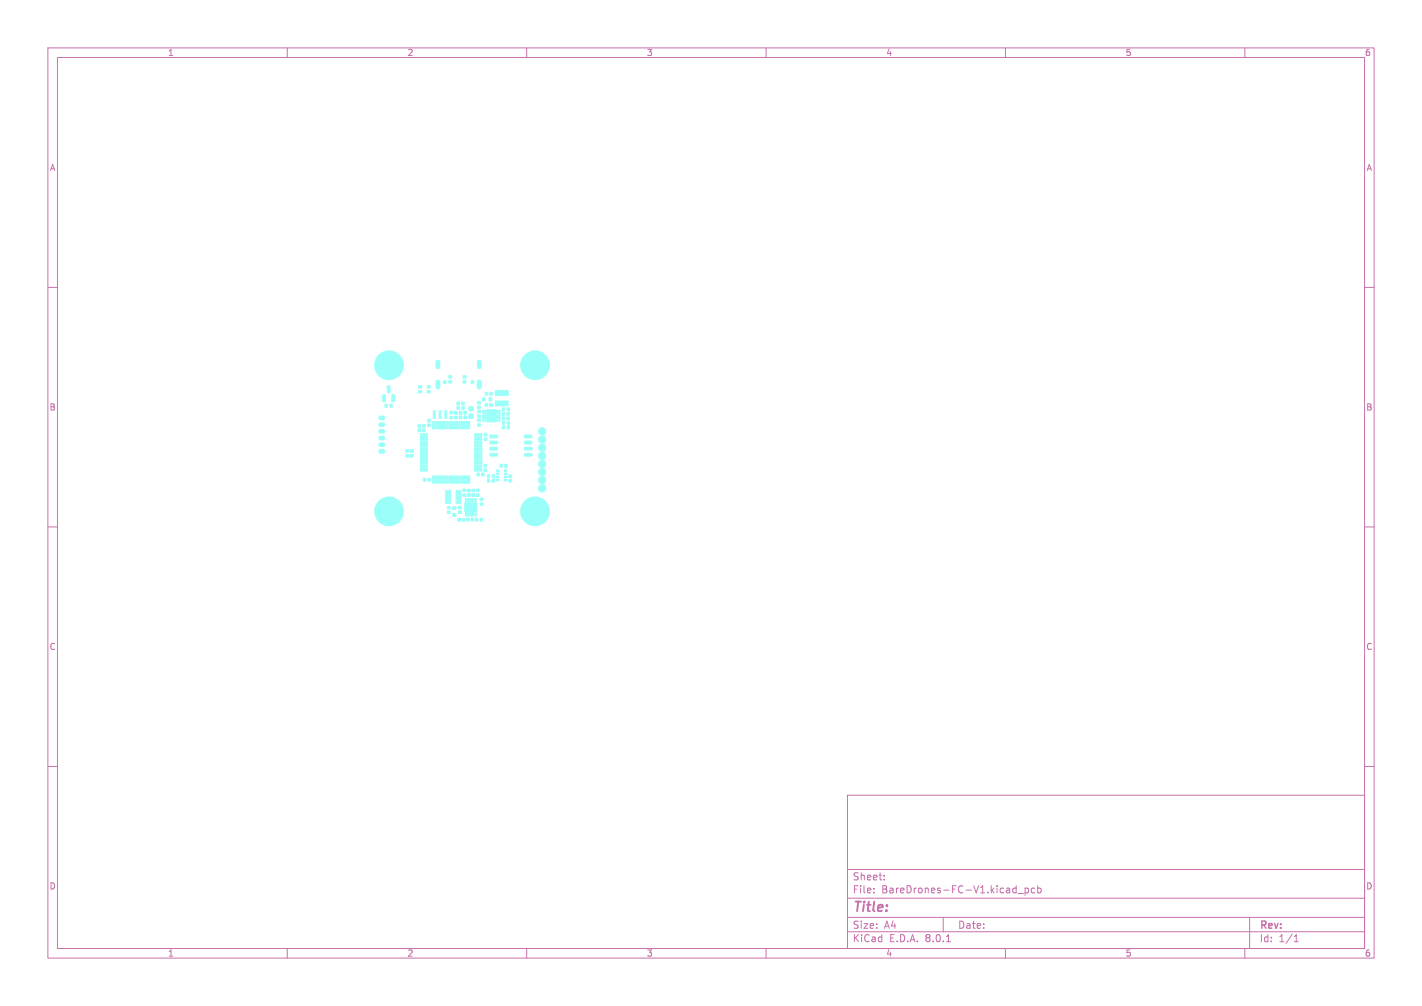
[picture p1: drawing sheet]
<svg xmlns="http://www.w3.org/2000/svg" width="297mm" height="210mm" viewBox="0 0 297 210" stroke-linecap="round" stroke-linejoin="round" font-family="sans-serif">
<defs><g id="words">
<text font-size="2.8" fill="#c872ab" x="178" y="190.9">Title:</text>
<g font-size="2.1" fill="#c872ab">
<text x="178" y="184">Sheet:</text>
<text x="178" y="186.7">File:</text>
<text x="184.1" y="186.7">BareDrones-FC-V1.kicad_pcb</text>
<text x="178" y="196.9">KiCad</text>
<text x="178" y="194.1">Size:</text>
<text x="184.7" y="194.1">A4</text>
<text x="185.7" y="196.9">E.D.A.</text>
<text x="193.3" y="196.9">8.0.1</text>
<text x="200" y="194.1">Date:</text>
<text x="263" y="194.3">Rev:</text>
<text x="263" y="196.9">Id:</text>
<text x="267.1" y="196.9">1/1</text>
</g>
<g font-size="1.8" fill="#c872ab">
<text x="35" y="11.9">1</text>
<text x="85" y="11.9">2</text>
<text x="135" y="11.9">3</text>
<text x="185" y="11.9">4</text>
<text x="235" y="11.9">5</text>
<text x="285" y="11.9">6</text>
<text x="10.3" y="35.9">A</text>
<text x="285.4" y="35.9">A</text>
<text x="10.3" y="85.9">B</text>
<text x="285.3" y="85.9">B</text>
<text x="10.3" y="135.9">C</text>
<text x="285.3" y="135.9">C</text>
<text x="10.3" y="185.9">D</text>
<text x="285.3" y="185.9">D</text>
<text x="35" y="199.9">1</text>
<text x="85" y="199.9">2</text>
<text x="135" y="199.9">3</text>
<text x="185" y="199.9">4</text>
<text x="235" y="199.9">5</text>
<text x="285" y="199.9">6</text>
</g>
</g></defs>
<g fill="none" stroke="#c872ab" stroke-width=".21">
<path d="M10 10h277v190h-277zM12 12h273v186h-273zM60 10v2M110 10v2M160 10v2M210 10v2M260 10v2M10 60h2M285 60h2M10 110h2M285 110h2M10 160h2"/>
<path d="M285 160h2M177 166h108v32h-108zM60 198v2M110 198v2M160 198v2M177 194.5h108M177 191.5h108M177 187.5h108M177 181.5h108M182.5 186.3v.1M182.5 185.5v.1M184.7 183.6v.1"/>
<path d="M184.7 182.8v.1M197 191.5v3M197.7 196.6h.8M210 198v2M212.6 186.5h1.1M214.1 185.4v1.5M214.1 185.5l.4-.1 .3 .3-.1 .6h-.6M216.1 185.5l-.4-.1-.3 .3 .1 .6h.6M216.7 185.5l.5-.1 .3 .3-.2 .6h-.6M216.7 184.9v1.5M260 198v2M261 191.5v6.5"/>
<path d="M270.3 196.6h.9M270.3 195.5l.4-.4v1.5"/>
</g>
<g fill="#9afff8" stroke="#9afff8" stroke-width=".21">
<path d="M101.4 84.3h.4v.5h-.4z"/>
<path d="M102.3 84.3h.5v.5h-.5z"/>
<path d="M96.5 83.9h.4v.6h-.4z"/>
<path d="M95.5 83.9h.4v.6h-.4z"/>
<path d="M88.3 89.6h.5v.5h-.5z"/>
<path d="M87.3 89.6h.5v.5h-.5z"/>
<path d="M95.6 108.2h.5v.6h-.5z"/>
<path d="M96.6 108.2h.5v.6h-.5z"/>
<path d="M94 86.9h.6v.5h-.6z"/>
<path d="M94 85.9h.6v.5h-.6z"/>
<path d="M104.9 88.9h.5v.6h-.5z"/>
<path d="M105.9 88.9h.5v.6h-.5z"/>
<path d="M84.8 93.9h.5v.5h-.5z"/>
<path d="M84.8 94.9h.5v.5h-.5z"/>
<path d="M100.3 104h.6v.4h-.6z"/>
<path d="M100.3 105h.6v.5h-.6z"/>
<path d="M102.2 83.1h.5v.6h-.5z"/>
<path d="M100.8 83.1h.5v.6h-.5z"/>
<path d="M99.5 102.1h.6v.5h-.6z"/>
<path d="M99.5 103.1h.6v.5h-.6z"/>
<path d="M102.3 81.9h.5v.6h-.5z"/>
<path d="M101.4 81.9h.4v.6h-.4z"/>
<path d="M98.6 103.1h.5v.5h-.5z"/>
<path d="M98.6 102.2h.5v.4h-.5z"/>
<path d="M89.4 99.9h.5v.5h-.5z"/>
<path d="M88.4 99.9h.5v.5h-.5z"/>
<path d="M93.7 79.5h.6v.4h-.6z"/>
<path d="M93.7 78.4h.6v.5h-.6z"/>
<path d="M95.3 102.4h1v2.7h-1z"/>
<path d="M93.1 102.4h1v2.7h-1z"/>
<path d="M81.4 84.4h.5v.6h-.5z"/>
<path d="M80.4 84.4h.5v.6h-.5z"/>
<path d="M93.5 105.7h.5v.5h-.5z"/>
<path d="M93.5 106.7h.5v.5h-.5z"/>
<path d="M96.7 79.5h.6v.4h-.6z"/>
<path d="M96.7 78.4h.6v.5h-.6z"/>
<path d="M104.9 86.1h.5v.6h-.5z"/>
<path d="M105.9 86.1h.5v.6h-.5z"/>
<path d="M96.9 85.9h.5v.5h-.5z"/>
<path d="M96 85.9h.4v.5h-.4z"/>
<path d="M105.9 85.2h.5v.5h-.5z"/>
<path d="M104.9 85.2h.5v.5h-.5z"/>
<path d="M96.9 86.9h.5v.5h-.5z"/>
<path d="M96 86.9h.4v.5h-.4z"/>
<path d="M106.3 99.2h.5v.4h-.5z"/>
<path d="M106.3 100.1h.5v.5h-.5z"/>
<path d="M97.7 103.1h.5v.5h-.5z"/>
<path d="M97.7 102.2h.5v.4h-.5z"/>
<path d="M99.8 86.6h.5v.5h-.5z"/>
<path d="M99.8 85.7h.5v.4h-.5z"/>
<path d="M102.8 99.1h.5v.6h-.5z"/>
<path d="M101.8 99.1h.5v.6h-.5z"/>
<path d="M103.7 85.7h.8v.2h-.8z"/>
<path d="M103.7 86.2h.8v.2h-.8z"/>
<path d="M103.7 86.7h.8v.2h-.8z"/>
<path d="M103.7 87.2h.8v.2h-.8z"/>
<path d="M103.7 87.7h.8v.2h-.8z"/>
<path d="M100.8 87.7h.8v.2h-.8z"/>
<path d="M100.8 87.2h.8v.2h-.8z"/>
<path d="M100.8 86.7h.8v.2h-.8z"/>
<path d="M100.8 86.2h.8v.2h-.8z"/>
<path d="M100.8 85.7h.8v.2h-.8z"/>
<path d="M101.7 85.5h1.8v2.6h-1.8z"/>
<path d="M103.4 83.7h2.7v1h-2.7z"/>
<path d="M103.4 81.5h2.7v1h-2.7z"/>
<path d="M89.3 88.5h.6v.5h-.6z"/>
<path d="M89.3 87.6h.6v.4h-.6z"/>
<path d="M85.7 93.9h.6v.5h-.6z"/>
<path d="M85.7 94.9h.6v.5h-.6z"/>
<path d="M97.2 104.1h.2v.8h-.2z"/>
<path d="M97.7 104.1h.2v.8h-.2z"/>
<path d="M98.2 104.1h.2v.8h-.2z"/>
<path d="M98.7 104.1h.2v.8h-.2z"/>
<path d="M99.2 104.1h.2v.8h-.2z"/>
<path d="M99.2 106.9h.2v.8h-.2z"/>
<path d="M98.7 106.9h.2v.8h-.2z"/>
<path d="M98.2 106.9h.2v.8h-.2z"/>
<path d="M97.7 106.9h.2v.8h-.2z"/>
<path d="M97.2 106.9h.2v.8h-.2z"/>
<path d="M97.1 105h2.5v1.8h-2.5z"/>
<path d="M90.3 88l.3 .1-.1 1.4h-.2z"/>
<path d="M90.8 88l.3 .1-.1 1.4h-.2z"/>
<path d="M91.3 88l.3 .1-.1 1.4h-.2z"/>
<path d="M91.8 88l.3 .1-.1 1.4h-.2z"/>
<path d="M92.3 88l.3 .1-.1 1.4h-.2z"/>
<path d="M92.8 88l.3 .1-.1 1.4h-.2z"/>
<path d="M93.3 88l.3 .1-.1 1.4h-.2z"/>
<path d="M93.8 88l.3 .1-.1 1.4h-.2z"/>
<path d="M94.3 88l.3 .1-.1 1.4h-.2z"/>
<path d="M94.8 88l.3 .1-.1 1.4h-.2z"/>
<path d="M95.3 88l.3 .1-.1 1.4h-.2z"/>
<path d="M95.8 88l.3 .1-.1 1.4h-.2z"/>
<path d="M96.3 88l.3 .1-.1 1.4h-.2z"/>
<path d="M96.8 88l.3 .1-.1 1.4h-.2z"/>
<path d="M97.3 88l.3 .1-.1 1.4h-.2z"/>
<path d="M97.8 88l.3 .1-.1 1.4h-.2z"/>
<path d="M99.1 90.6l1.5-.1 .1 .3h-1.5z"/>
<path d="M99.1 91.1l1.5-.1 .1 .3h-1.5z"/>
<path d="M99.1 91.6l1.5-.1 .1 .3h-1.5z"/>
<path d="M99.1 92.1l1.5-.1 .1 .3h-1.5z"/>
<path d="M99.1 92.6l1.5-.1 .1 .3h-1.5z"/>
<path d="M99.1 93.1l1.5-.1 .1 .3h-1.5z"/>
<path d="M99.1 93.6l1.5-.1 .1 .3h-1.5z"/>
<path d="M99.1 94.1l1.5-.1 .1 .3h-1.5z"/>
<path d="M99.1 94.6l1.5-.1 .1 .3h-1.5z"/>
<path d="M99.1 95.1l1.5-.1 .1 .3h-1.5z"/>
<path d="M99.1 95.6l1.5-.1 .1 .3h-1.5z"/>
<path d="M99.1 96.1l1.5-.1 .1 .3h-1.5z"/>
<path d="M99.1 96.6l1.5-.1 .1 .3h-1.5z"/>
<path d="M99.1 97.1l1.5-.1 .1 .3h-1.5z"/>
<path d="M99.1 97.6l1.5-.1 .1 .3h-1.5z"/>
<path d="M99.1 98.1l1.5-.1 .1 .3h-1.5z"/>
<path d="M97.8 99.4h.3l-.1 1.5-.2-.1z"/>
<path d="M97.3 99.4h.3l-.1 1.5-.2-.1z"/>
<path d="M96.8 99.4h.3l-.1 1.5-.2-.1z"/>
<path d="M96.3 99.4h.3l-.1 1.5-.2-.1z"/>
<path d="M95.8 99.4h.3l-.1 1.5-.2-.1z"/>
<path d="M95.3 99.4h.3l-.1 1.5-.2-.1z"/>
<path d="M94.8 99.4h.3l-.1 1.5-.2-.1z"/>
<path d="M94.3 99.4h.3l-.1 1.5-.2-.1z"/>
<path d="M93.8 99.4h.3l-.1 1.5-.2-.1z"/>
<path d="M93.3 99.4h.3l-.1 1.5-.2-.1z"/>
<path d="M92.8 99.4h.3l-.1 1.5-.2-.1z"/>
<path d="M92.3 99.4h.3l-.1 1.5-.2-.1z"/>
<path d="M91.8 99.4h.3l-.1 1.5-.2-.1z"/>
<path d="M91.3 99.4h.3l-.1 1.5-.2-.1z"/>
<path d="M90.8 99.4h.3l-.1 1.5-.2-.1z"/>
<path d="M90.3 99.4h.3l-.1 1.5-.2-.1z"/>
<path d="M87.8 98.1l1.4-.1 .1 .3h-1.5z"/>
<path d="M87.8 97.6l1.4-.1 .1 .3h-1.5z"/>
<path d="M87.8 97.1l1.4-.1 .1 .3h-1.5z"/>
<path d="M87.8 96.6l1.4-.1 .1 .3h-1.5z"/>
<path d="M87.8 96.1l1.4-.1 .1 .3h-1.5z"/>
<path d="M87.8 95.6l1.4-.1 .1 .3h-1.5z"/>
<path d="M87.8 95.1l1.4-.1 .1 .3h-1.5z"/>
<path d="M87.8 94.6l1.4-.1 .1 .3h-1.5z"/>
<path d="M87.8 94.1l1.4-.1 .1 .3h-1.5z"/>
<path d="M87.8 93.6l1.4-.1 .1 .3h-1.5z"/>
<path d="M87.8 93.1l1.4-.1 .1 .3h-1.5z"/>
<path d="M87.8 92.6l1.4-.1 .1 .3h-1.5z"/>
<path d="M87.8 92.1l1.4-.1 .1 .3h-1.5z"/>
<path d="M87.8 91.6l1.4-.1 .1 .3h-1.5z"/>
<path d="M87.8 91.1l1.4-.1 .1 .3h-1.5z"/>
<path d="M87.8 90.6l1.4-.1 .1 .3h-1.5z"/>
<path d="M105.4 97h.5v.5h-.5z"/>
<path d="M104.4 97h.5v.5h-.5z"/>
<path d="M89.2 81.5h.6v.5h-.6z"/>
<path d="M89.2 80.5h.6v.5h-.6z"/>
<path d="M95 86.9h.5v.5h-.5z"/>
<path d="M95 86h.5v.4h-.5z"/>
<path d="M101.2 91.4h.5v.5h-.5z"/>
<path d="M101.2 90.5h.5v.5h-.5z"/>
<path d="M99.7 98.8h.4v.5h-.4z"/>
<path d="M100.6 98.8h.5v.5h-.5z"/>
<path d="M99.8 87.5h.5v.4h-.5z"/>
<path d="M99.8 88.5h.5v.5h-.5z"/>
<path d="M98 84.9h.8v.8h-.8z"/>
<path d="M98 86.5h.8v.8h-.8z"/>
<path d="M102.8 100.1h.5v.5h-.5z"/>
<path d="M101.8 100.1h.5v.5h-.5z"/>
<path d="M95.8 106.7h.5v.5h-.5z"/>
<path d="M95.8 105.7h.5v.5h-.5z"/>
<path d="M90.5 85.7h.4v1.6h-.4z"/>
<path d="M91.7 85.7h.4v1.6h-.4z"/>
<path d="M92.9 85.7h.4v1.6h-.4z"/>
<path d="M104.9 87.1h.5v.5h-.5z"/>
<path d="M105.9 87.1h.5v.5h-.5z"/>
<path d="M96.5 84.9h.4v.5h-.4z"/>
<path d="M95.5 84.9h.4v.5h-.4z"/>
<path d="M81.9 82.4l.5 .1-.1 1.4-.5-.1z"/>
<path d="M80 82.4l.5 .1-.1 1.4-.5-.1z"/>
<path d="M80.9 80.6h.6l-.1 1.4-.5-.1z"/>
<path d="M98.4 108.2h.5v.5h-.5z"/>
<path d="M97.5 108.2h.4v.5h-.4z"/>
<path d="M88.3 88.6h.5v.6h-.5z"/>
<path d="M87.3 88.6h.5v.6h-.5z"/>
<path d="M94.6 105.8h.6v.5h-.6z"/>
<path d="M94.6 107.2h.6v.5h-.6z"/>
<path d="M105.9 88h.5v.5h-.5z"/>
<path d="M104.9 88h.5v.5h-.5z"/>
<path d="M103.7 98.1h.5v.3h-.5z"/>
<path d="M103.7 98.7h.5v.4h-.5z"/>
<path d="M103.7 99.4h.5v.3h-.5z"/>
<path d="M103.7 100h.5v.4h-.5z"/>
<path d="M105.3 100h.5v.4h-.5z"/>
<path d="M105.3 99.4h.5v.3h-.5z"/>
<path d="M105.3 98.7h.5v.4h-.5z"/>
<path d="M105.3 98.1h.5v.3h-.5z"/>
<path d="M99.8 83.8h.5v.5h-.5z"/>
<path d="M99.8 84.8h.5v.5h-.5z"/>
<path d="M87.4 81.5h.6v.5h-.6z"/>
<path d="M87.4 80.5h.6v.5h-.6z"/>
<path d="M96.7 102.1h.6v.5h-.6z"/>
<path d="M96.7 103.1h.6v.5h-.6z"/>
<path d="M99.3 108.2h.5v.6h-.5z"/>
<path d="M100.3 108.2h.5v.6h-.5z"/>
<path d="M102.4 94.7l1.4-.1 .1 .5-1.5 .1z"/>
<path d="M102.4 93.4h1.4l.1 .5h-1.5z"/>
<path d="M102.4 92.1h1.4l.1 .5-1.5 .1z"/>
<path d="M102.4 90.9l1.4-.1 .1 .5-1.5 .1z"/>
<path d="M109.6 90.9l1.4-.1 .1 .5-1.5 .1z"/>
<path d="M109.6 92.1h1.4l.1 .5-1.5 .1z"/>
<path d="M109.6 93.4h1.4l.1 .5h-1.5z"/>
<path d="M109.6 94.7l1.4-.1 .1 .5-1.5 .1z"/>
<path d="M101.1 97h.5v.4h-.5z"/>
<path d="M101.1 97.9h.5v.5h-.5z"/>
<circle cx="81.2" cy="76.2" r="3"/>
<circle cx="111.7" cy="76.2" r="3"/>
<circle cx="81.2" cy="106.7" r="3"/>
<circle cx="111.7" cy="106.7" r="3"/>
<circle cx="98.7" cy="79.8" r=".33"/>
<circle cx="92.9" cy="79.8" r=".33"/>
<circle cx="113.2" cy="101.9" r=".75"/>
<circle cx="113.2" cy="100.2" r=".75"/>
<circle cx="113.2" cy="98.5" r=".75"/>
<circle cx="113.2" cy="96.8" r=".75"/>
<circle cx="113.2" cy="95.1" r=".75"/>
<circle cx="113.2" cy="93.4" r=".75"/>
<circle cx="113.2" cy="91.7" r=".75"/>
<circle cx="113.2" cy="90" r=".75"/>
</g>
<path d="M91.5 79.7v1.1M100.1 79.7v1.1" fill="none" stroke="#9afff8" stroke-width="1.1"/>
<path d="M91.5 75.6v1M100.1 75.6v1M79.5 87.2h.5M79.5 88.6h.5M79.5 90h.5M79.5 91.4h.5M79.5 92.8h.5M79.5 94.2h.5" fill="none" stroke="#9afff8" stroke-width="1"/>
<use href="#words"/>
</svg>
